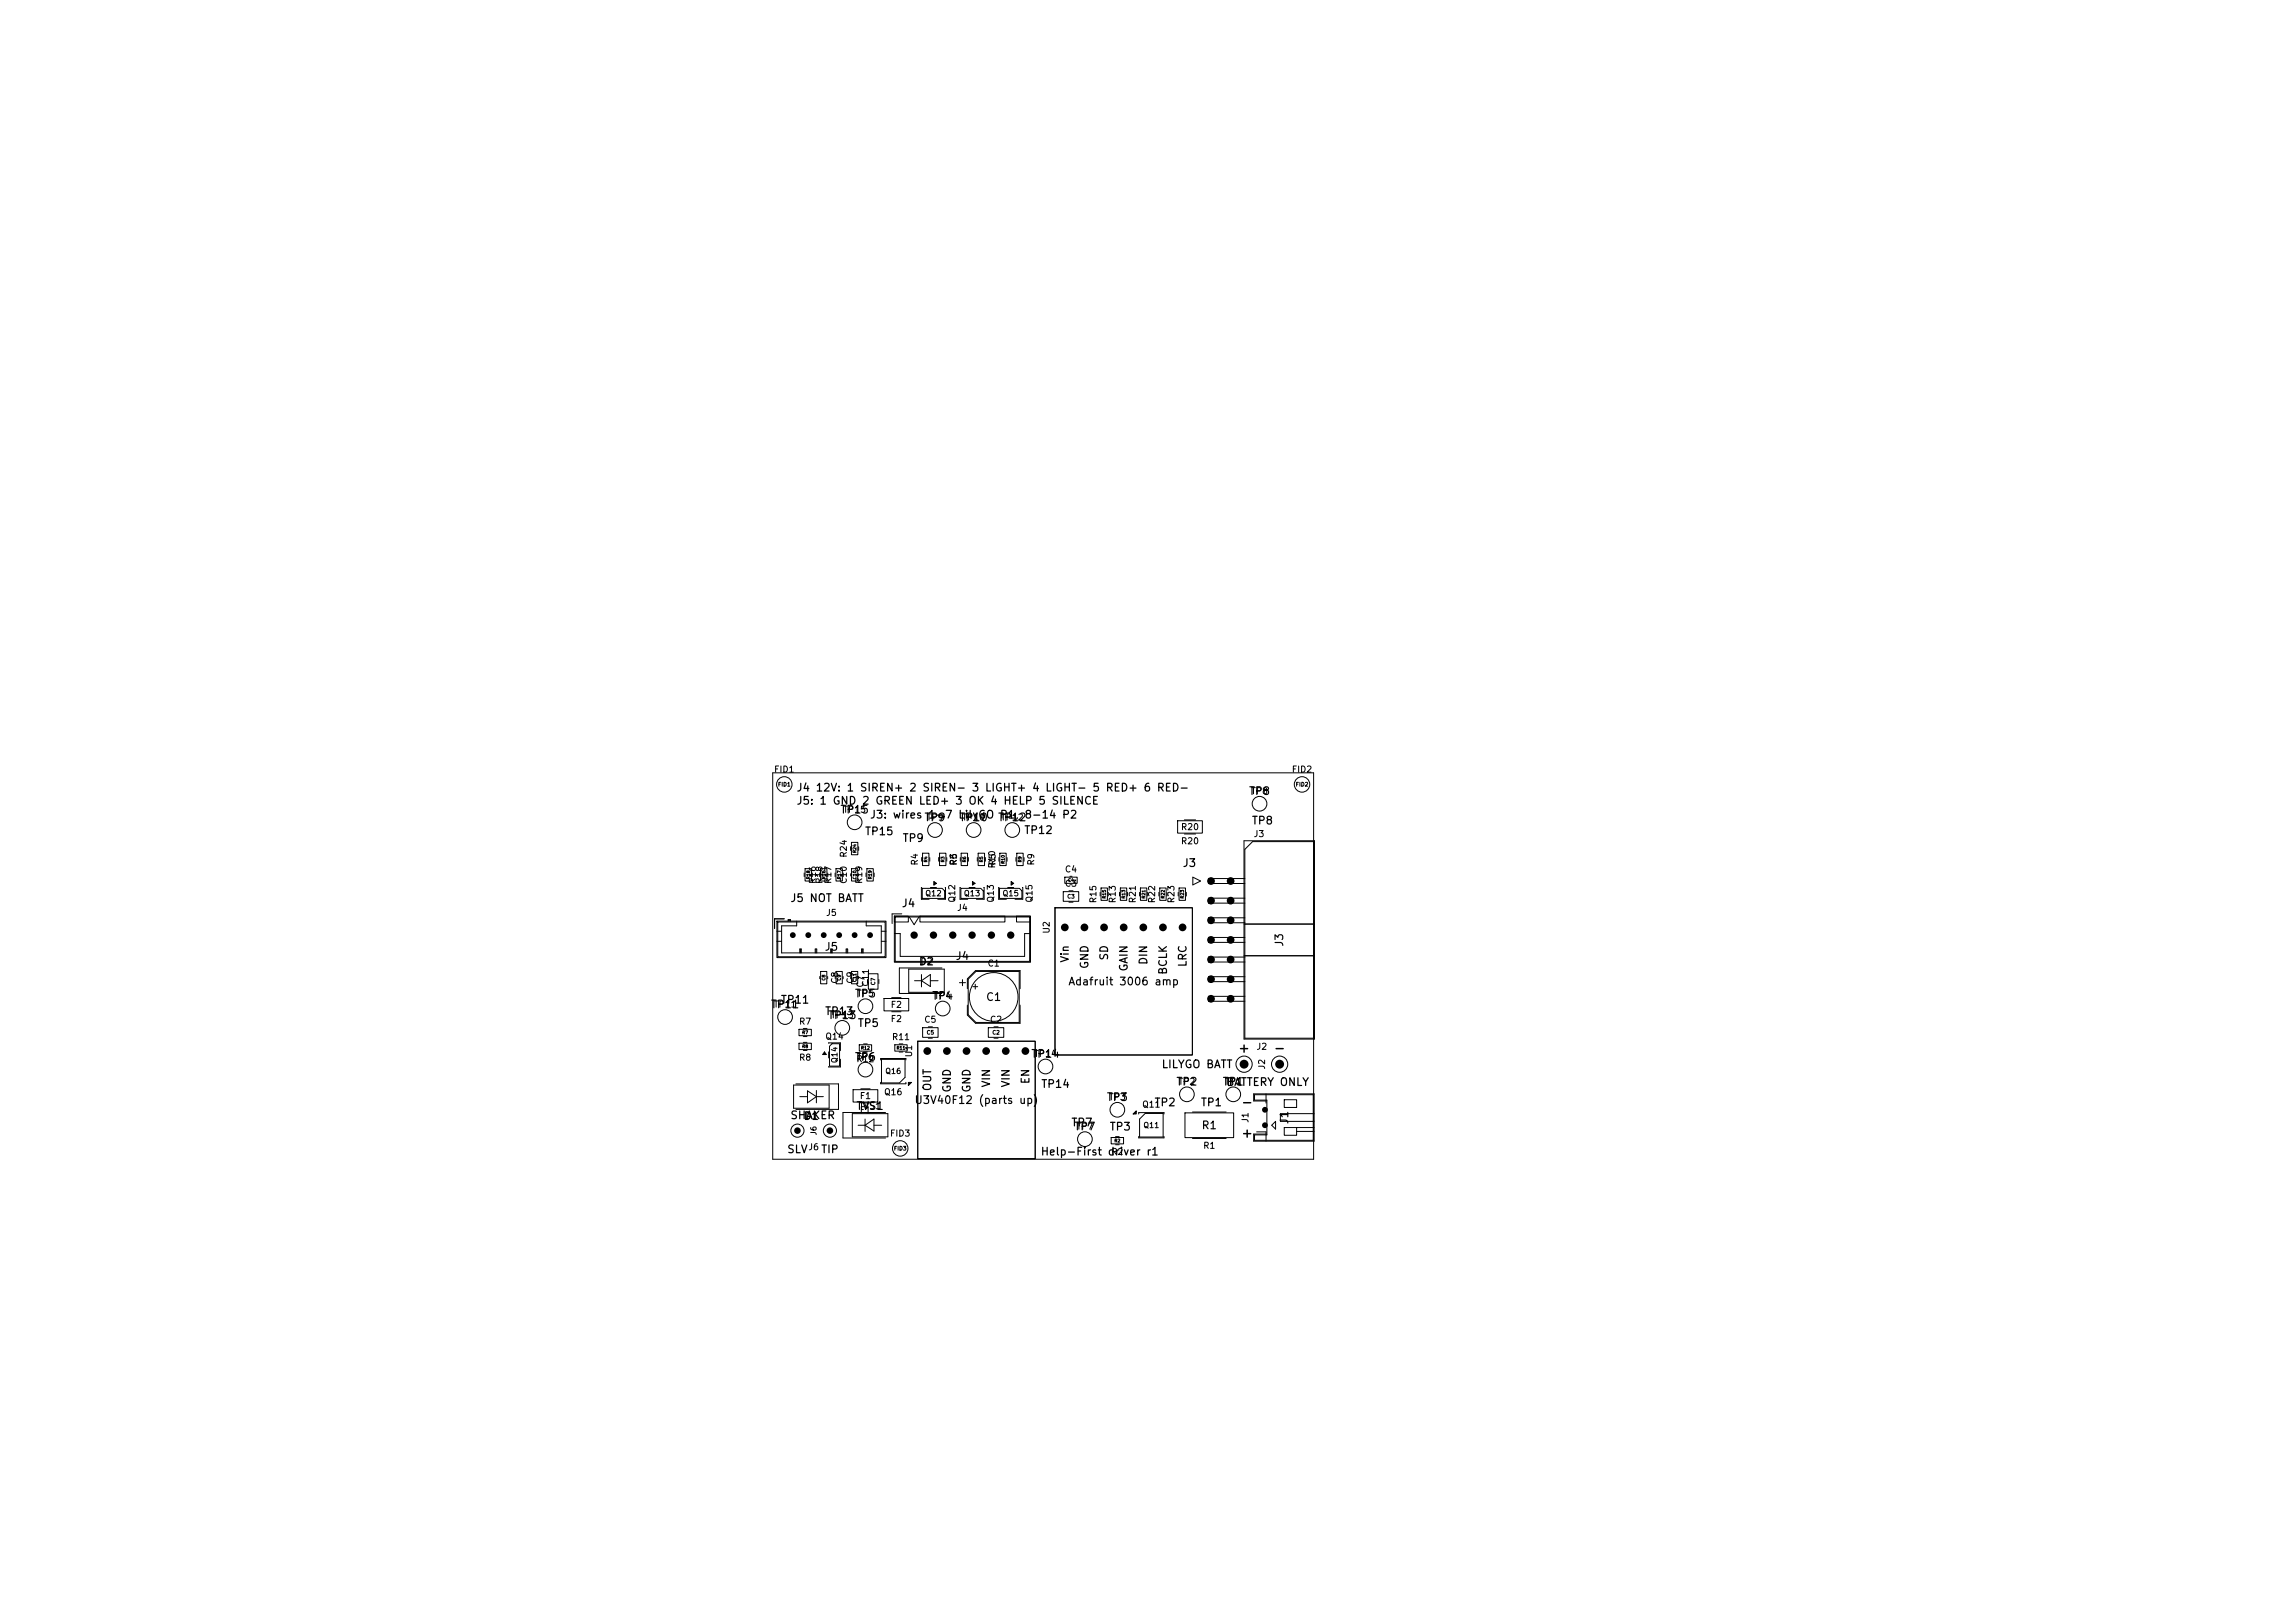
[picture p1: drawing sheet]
<svg xmlns="http://www.w3.org/2000/svg" width="297mm" height="210mm" viewBox="0 0 297 210" stroke-linecap="round" stroke-linejoin="round" font-family="sans-serif">
<defs><g id="words">
<g font-size="1.2">
<text x="160.1" y="136.5">+</text>
<text x="164.7" y="136.5">-</text>
<text x="160.5" y="143.5">-</text>
<text x="160.5" y="147.5">+</text>
</g>
<g font-size="1">
<text x="103" y="102.7">J4 12V: 1 SIREN+ 2 SIREN- 3 LIGHT+ 4 LIGHT- 5 RED+ 6 RED-</text>
<text x="103" y="104.4">J5: 1 GND 2 GREEN LED+ 3 OK 4 HELP 5 SILENCE</text>
<text x="108.7" y="105.5">TP15</text>
<text x="112.5" y="106.2">J3: wires 1-7 LilyGO P1, 8-14 P2</text>
<text x="119.5" y="106.5">TP9</text>
<text x="124.1" y="106.5">TP10</text>
<text x="129.1" y="106.5">TP12</text>
<text x="161.5" y="103.1">TP8</text>
<text x="161.9" y="106.9">TP8</text>
<text x="111.9" y="108.3">TP15</text>
<text x="116.7" y="109.2">TP9</text>
<text x="132.5" y="108.2">TP12</text>
<text x="153" y="112.4">J3</text>
<text x="102.2" y="117">J5 NOT BATT</text>
<text x="116.6" y="117.6">J4</text>
<text x="106.6" y="123.3">J5</text>
<text x="118.8" y="125.2">D2</text>
<text x="123.6" y="124.5">J4</text>
<text x="138.6" y="124.6" transform="rotate(-90 138.6 124.6)">Vin</text>
<text x="141.1" y="125.5" transform="rotate(-90 141.1 125.5)">GND</text>
<text x="143.6" y="124.4" transform="rotate(-90 143.6 124.4)">SD</text>
<text x="146.2" y="125.8" transform="rotate(-90 146.2 125.8)">GAIN</text>
<text x="148.7" y="124.9" transform="rotate(-90 148.7 124.9)">DIN</text>
<text x="153.8" y="125.2" transform="rotate(-90 153.8 125.2)">LRC</text>
<text x="166.3" y="122.6" transform="rotate(-90 166.3 122.6)">J3</text>
<text x="99.7" y="130.7">TP11</text>
<text x="101" y="130.1">TP11</text>
<text x="106.7" y="131.6">TP13</text>
<text x="110.5" y="129.3">TP5</text>
<text x="120.5" y="129.6">TP4</text>
<text x="127.5" y="129.8">C1</text>
<text x="138.2" y="127.7">Adafruit 3006 amp</text>
<text x="151.3" y="126.2" transform="rotate(-90 151.3 126.2)">BCLK</text>
<text x="107.1" y="132.1">TP13</text>
<text x="110.5" y="137.5">TP6</text>
<text x="110.9" y="133.1">TP5</text>
<text x="133.4" y="137.1">TP14</text>
<text x="110.7" y="143.9">TVS1</text>
<text x="118.3" y="143.1">U3V40F12 (parts up)</text>
<text x="120.8" y="141.3" transform="rotate(-90 120.8 141.3)">OUT</text>
<text x="123.3" y="141.5" transform="rotate(-90 123.3 141.5)">GND</text>
<text x="125.8" y="141.5" transform="rotate(-90 125.8 141.5)">GND</text>
<text x="128.4" y="140.8" transform="rotate(-90 128.4 140.8)">VIN</text>
<text x="130.9" y="140.8" transform="rotate(-90 130.9 140.8)">VIN</text>
<text x="133.5" y="140.4" transform="rotate(-90 133.5 140.4)">EN</text>
<text x="134.7" y="141">TP14</text>
<text x="143.1" y="142.7">TP3</text>
<text x="149.3" y="143.4">TP2</text>
<text x="150.3" y="138.5">LILYGO BATT</text>
<text x="152.1" y="140.7">TP2</text>
<text x="155.3" y="143.4">TP1</text>
<text x="158.1" y="140.7">TP1</text>
<text x="158.6" y="140.8">BATTERY ONLY</text>
<text x="101.8" y="149.5">SLV</text>
<text x="102.2" y="145.1">SHAKER</text>
<text x="103.9" y="145.2">D1</text>
<text x="106.2" y="149.5">TIP</text>
<text x="134.6" y="149.8">Help-First driver r1</text>
<text x="138.6" y="146">TP7</text>
<text x="138.9" y="146.5">TP7</text>
<text x="143.5" y="146.5">TP3</text>
<text x="155.4" y="146.4">R1</text>
<text x="167" y="145.6" transform="rotate(-90 167 145.6)">J1</text>
</g>
<g font-size=".8">
<text x="100.1" y="100.2">FID1</text>
<text x="167.1" y="100.2">FID2</text>
<text x="109.1" y="105.4">TP15</text>
<text x="124.5" y="106.4">TP10</text>
<text x="129.5" y="106.4">TP12</text>
<text x="152.8" y="107.6">R20</text>
<text x="109.8" y="111" transform="rotate(-90 109.8 111)">R24</text>
<text x="119" y="112.1" transform="rotate(-90 119 112.1)">R4</text>
<text x="124" y="112.1" transform="rotate(-90 124 112.1)">R6</text>
<text x="124" y="112.1" transform="rotate(-90 124 112.1)">R3</text>
<text x="129" y="112.4" transform="rotate(-90 129 112.4)">R10</text>
<text x="129" y="112.1" transform="rotate(-90 129 112.1)">R5</text>
<text x="134" y="112.1" transform="rotate(-90 134 112.1)">R9</text>
<text x="137.7" y="113.1">C4</text>
<text x="152.8" y="109.4">R20</text>
<text x="162.2" y="108.5">J3</text>
<text x="105.8" y="114.4" transform="rotate(-90 105.8 114.4)">R16</text>
<text x="106.6" y="114.4" transform="rotate(-90 106.6 114.4)">R18</text>
<text x="106.8" y="118.7">J5</text>
<text x="107.8" y="114.4" transform="rotate(-90 107.8 114.4)">R17</text>
<text x="109.8" y="114.4" transform="rotate(-90 109.8 114.4)">C10</text>
<text x="111.8" y="114.4" transform="rotate(-90 111.8 114.4)">R19</text>
<text x="123.8" y="118.1">J4</text>
<text x="123.8" y="116.9" transform="rotate(-90 123.8 116.9)">Q12</text>
<text x="128.8" y="116.9" transform="rotate(-90 128.8 116.9)">Q13</text>
<text x="133.8" y="116.9" transform="rotate(-90 133.8 116.9)">Q15</text>
<text x="137.7" y="114.9">C3</text>
<text x="142.1" y="116.9" transform="rotate(-90 142.1 116.9)">R15</text>
<text x="144.6" y="116.9" transform="rotate(-90 144.6 116.9)">R13</text>
<text x="147.2" y="116.9" transform="rotate(-90 147.2 116.9)">R21</text>
<text x="149.7" y="116.9" transform="rotate(-90 149.7 116.9)">R22</text>
<text x="152.2" y="116.9" transform="rotate(-90 152.2 116.9)">R23</text>
<text x="127.7" y="125.3">C1</text>
<text x="136" y="120.9" transform="rotate(-90 136 120.9)">U2</text>
<text x="100.1" y="130.6">TP11</text>
<text x="107.5" y="132">TP13</text>
<text x="108.6" y="127.4" transform="rotate(-90 108.6 127.4)">C8</text>
<text x="110.6" y="127.4" transform="rotate(-90 110.6 127.4)">C9</text>
<text x="111.9" y="127.9" transform="rotate(-90 111.9 127.9)">C7</text>
<text x="112.6" y="127.7" transform="rotate(-90 112.6 127.7)">C11</text>
<text x="115.2" y="130.6">F2</text>
<text x="103.3" y="137.4">R8</text>
<text x="103.3" y="132.8">R7</text>
<text x="106.7" y="134.7">Q14</text>
<text x="110.8" y="137.6">R12</text>
<text x="115.2" y="132.4">F2</text>
<text x="115.4" y="134.8">R11</text>
<text x="118.2" y="136.9" transform="rotate(-90 118.2 136.9)">U1</text>
<text x="119.5" y="132.5">C5</text>
<text x="128" y="132.5">C2</text>
<text x="133.8" y="137">TP14</text>
<text x="162.5" y="136">J2</text>
<text x="111.1" y="143.7">TVS1</text>
<text x="111.2" y="142.4">F1</text>
<text x="114.3" y="141.9">Q16</text>
<text x="147.7" y="143.5">Q11</text>
<text x="163.9" y="138.5" transform="rotate(-90 163.9 138.5)">J2</text>
<text x="104.5" y="149">J6</text>
<text x="111.2" y="144.2">F1</text>
<text x="115.1" y="147.3">FID3</text>
<text x="143.7" y="149.6">R2</text>
<text x="155.6" y="148.8">R1</text>
<text x="161.8" y="145.4" transform="rotate(-90 161.8 145.4)">J1</text>
</g>
<g font-size=".7">
<text x="119.7" y="116.1">Q12</text>
<text x="124.7" y="116.1">Q13</text>
<text x="129.7" y="116.1">Q15</text>
<text x="108.5" y="137.6" transform="rotate(-90 108.5 137.6)">Q14</text>
<text x="114.5" y="139.1">Q16</text>
<text x="105.8" y="147" transform="rotate(-90 105.8 147)">J6</text>
<text x="147.9" y="146.1">Q11</text>
</g>
<g font-size=".5">
<text x="100.6" y="101.9">FID1</text>
<text x="167.6" y="101.9">FID2</text>
<text x="138.1" y="116.4">C3</text>
<text x="113.4" y="127.5" transform="rotate(-90 113.4 127.5)">C7</text>
<text x="119.9" y="134">C5</text>
<text x="128.4" y="134">C2</text>
<text x="115.6" y="149">FID3</text>
</g>
<g font-size=".4">
<text x="104.9" y="113.8" transform="rotate(-90 104.9 113.8)">R18</text>
<text x="106.9" y="113.8" transform="rotate(-90 106.9 113.8)">R16</text>
<text x="108.9" y="113.8" transform="rotate(-90 108.9 113.8)">R17</text>
<text x="110.9" y="113.8" transform="rotate(-90 110.9 113.8)">C10</text>
<text x="110.9" y="110.4" transform="rotate(-90 110.9 110.4)">R24</text>
<text x="112.9" y="113.8" transform="rotate(-90 112.9 113.8)">R19</text>
<text x="120.1" y="111.6" transform="rotate(-90 120.1 111.6)">R4</text>
<text x="122.3" y="111.6" transform="rotate(-90 122.3 111.6)">R3</text>
<text x="125.1" y="111.6" transform="rotate(-90 125.1 111.6)">R6</text>
<text x="127.3" y="111.6" transform="rotate(-90 127.3 111.6)">R5</text>
<text x="130.1" y="111.8" transform="rotate(-90 130.1 111.8)">R10</text>
<text x="132.3" y="111.6" transform="rotate(-90 132.3 111.6)">R9</text>
<text x="138.2" y="114.2">C4</text>
<text x="143.2" y="116.3" transform="rotate(-90 143.2 116.3)">R15</text>
<text x="145.7" y="116.3" transform="rotate(-90 145.7 116.3)">R13</text>
<text x="148.3" y="116.3" transform="rotate(-90 148.3 116.3)">R21</text>
<text x="150.8" y="116.3" transform="rotate(-90 150.8 116.3)">R22</text>
<text x="153.3" y="116.3" transform="rotate(-90 153.3 116.3)">R23</text>
<text x="106.9" y="126.9" transform="rotate(-90 106.9 126.9)">C8</text>
<text x="108.9" y="126.9" transform="rotate(-90 108.9 126.9)">C9</text>
<text x="110.9" y="127.1" transform="rotate(-90 110.9 127.1)">C11</text>
<text x="103.8" y="135.7">R8</text>
<text x="103.8" y="133.9">R7</text>
<text x="111.4" y="135.9">R12</text>
<text x="116" y="135.9">R11</text>
<text x="144.2" y="147.9">R2</text>
</g>
</g></defs>
<g fill="none" stroke="#000" stroke-width=".13">
<path d="M100 100h70v50h-70zM100.5 119.2h14.2v4.7h-14.2zM100.7 119.3h13.8v4.5h-13.8zM101.5 118.9h-1.3v1.2M102 119.2v-.2h.3v.2M102 119.1h.3M103.1 119.2v.6h-1.9v3.5h12.8v-3.5h-1.9v-.6M104.1 113v.4M104.2 112.4h.8v1.6h-.8zM105.1 113v.4M106.1 113v.4M106.2 112.4h.8v1.6h-.8z"/>
<path d="M107.1 113v.4M108.1 113v.4M108.2 112.4h.8v1.6h-.8zM109.1 113v.4M110.1 109.6v.4M110.1 113.1v.2M110.2 109h.8v1.6h-.8zM110.2 112.4h.8v1.6h-.8zM111.1 113.1v.2M111.1 109.6v.4M112.1 113v.4M112.2 112.4h.8v1.6h-.8z"/>
<path d="M113.1 113v.4M115.7 118.5h17.7v6h-17.7zM115.8 118.5h1.7v.8h-1.7zM115.8 118.7h17.4v5.7h-17.4zM116.7 118.3h-1.2v1.2M117.7 118.7l.6 1 .6-1M119.1 118.5h11v.8h-11zM119.3 111v.4M119.3 114.8l-.1 1.6h1M119.4 114.9h2.5l.3 .4v.9h-2.8zM119.4 110.4h.8v1.6h-.8zM120.3 111v.4"/>
<path d="M120.4 114.8h.8M120.8 114.1l.4 .2-.4 .2zM121.5 111v.4M121.6 110.4h.8v1.6h-.8zM122.3 114.8l.1 1.6h-1M122.5 111v.4M124.3 111v.4M124.3 114.8l-.1 1.6h1M124.4 114.9h2.5l.3 .4v.9h-2.8zM124.4 110.4h.8v1.6h-.8zM125.3 111v.4M125.4 114.8h.8"/>
<path d="M125.8 114.1l.4 .2-.4 .2zM126.5 111v.4M126.6 110.4h.8v1.6h-.8zM127.3 114.8l.1 1.6h-1M127.5 111v.4M129.3 111v.4M129.3 114.8l-.1 1.6h1M129.4 114.9h2.5l.3 .4v.9h-2.8zM129.4 110.4h.8v1.6h-.8zM130.3 111v.4M130.4 114.8h.8M130.8 114.1l.4 .2-.4 .2z"/>
<path d="M131.5 111v.4M131.5 118.5h1.8v.8h-1.8zM131.6 110.4h.8v1.6h-.8zM132.3 114.8l.1 1.6h-1M132.5 111v.4M136.5 117.5h17.8v19h-17.8zM137.6 115.4h2v1.2h-2zM137.8 113.5h1.6v.8h-1.6zM138.3 115.3h.6M138.3 116.7h.6M138.5 113.4h.2M138.5 114.4h.2"/>
<path d="M142.4 115.5v.4M142.5 114.9h.8v1.6h-.8zM143.4 115.5v.4M144.9 115.5v.4M145 114.9h.8v1.6h-.8zM145.9 115.5v.4M147.5 115.5v.4M147.6 114.9h.8v1.6h-.8zM148.5 115.5v.4M150 115.5v.4M150.1 114.9h.8v1.6h-.8zM151 115.5v.4"/>
<path d="M152.4 106.2h3.2v1.6h-3.2zM152.5 115.5v.4M152.6 114.9h.8v1.6h-.8zM153.3 106.1h1.4M153.3 107.9h1.4M153.5 115.5v.4M154.4 113.5l1 .5-1 .5zM161 119.6h9.1M161 108.8h9.1v25.7h-9.1zM161.1 113.7h-4.7v.6h4.7M161.1 116.2h-4.7v.7h4.7M161.1 118.8h-4.7v.6h4.7"/>
<path d="M170 108.9h-7.9l-1 1v24.4h8.9M100.5 120.5h.7M100.5 121.8h.7M103.4 135h1.6v.8h-1.6zM103.4 133.2h1.6v.8h-1.6zM103.5 123.3v-.5h.2v.5M103.6 122.8v.5M104 134.9h.4M104 135.9h.4M104 133.1h.4M104 134.1h.4M105.5 123.3v-.5h.2v.5"/>
<path d="M105.6 122.8v.5M106.1 126.4v.2M106.2 125.7h.8v1.6h-.8zM106.7 136.1l.2 .4h-.4zM107.1 126.4v.2M107.2 135l1.6-.1v1M107.2 136.1v.8M107.5 123.3v-.5h.2v.5M107.6 122.8v.5M107.7 135.1h1v2.8h-1.3v-2.5zM108.1 126.4v.2M108.2 125.7h.8v1.6h-.8z"/>
<path d="M108.8 137.1v1l-1.6-.1M109.1 126.4v.2M109.5 123.3v-.5h.2v.5M109.6 122.8v.5M110.1 126.4v.2M110.2 125.7h.8v1.6h-.8zM111.1 126.4v.2M111.2 135.2h1.6v.8h-1.6zM111.5 123.3v-.5h.2v.5M111.6 122.8v.5M111.8 135.1h.4M111.8 136.1h.4"/>
<path d="M112.3 126.7v.6M112.4 126h1.2v2h-1.2zM113.7 126.7v.6M114 137.2v-.2h3.2v.2M114 120.5h.7M114 121.8h.7M114.1 137.1h3v2.3l-.7 .7h-2.3zM114.4 129.2h3.2v1.6h-3.2zM115.4 129.1h1.2M115.4 130.9h1.2M115.8 120.8h.7v3h16.1v-3h.7M115.8 135.2h1.6v.8h-1.6z"/>
<path d="M116.4 135.1h.4M116.4 136.1h.4M117.6 125.4h4.6v3h-4.6zM118.3 126.9h1M118.8 134.7h15.2v15.2h-15.2zM119.3 126.1v1.6M119.3 126.9l1.1-.8v1.6zM119.4 133h2v1.2h-2zM120.1 134.3h.6M120.1 132.9h.6M120.4 126.9h1M121.9 125.3h-5.5v3.3h5.5"/>
<path d="M124.2 127.2h.7M124.6 126.8v.7M125.2 127.9v-1.2l1.1-1.1h5.7v2.3M125.2 130.1v1.2l1.1 1.1h5.7v-2.3M125.9 127.7h.6M126.2 127.4v.6M126.3 125.7h5.6v6.6h-5.6l-1-1v-4.6zM127.9 133h2v1.2h-2zM128.6 134.3h.6M128.6 132.9h.6M161 123.7h9.1M161.1 121.3h-4.7v.6h4.7"/>
<path d="M161.1 123.8h-4.7v.7h4.7M161.1 126.4h-4.7v.6h4.7M161.1 128.9h-4.7v.7h4.7M102.7 140.4h4.6v3h-4.6zM103 140.3h5.5v3.3h-5.5M103.5 141.9h1M104.5 141.1l1.1 .8-1.1 .8zM105.6 141.9h1M105.6 141.1v1.6M110.3 144.1h4.6v3h-4.6zM110.4 141h3.2v1.6h-3.2zM111 145.6h1"/>
<path d="M111.4 140.9h1.2M111.4 142.7h1.2M112 144.8v1.6M112 145.6l1.1-.8v1.6zM113.1 145.6h1M114 140.1v.1h3.2v-.1M114.6 144h-5.5v3.3h5.5M117.6 140.1h.4l-.4 .4zM143.8 147.2h1.6v.8h-1.6zM144.4 147.1h.4M144.4 148.1h.4M147 143.7v.4h-.4z"/>
<path d="M147.4 144.2v-.2h3.2v.2M147.4 147.1v.1h3.2v-.1M147.5 144.8l.7-.7h2.3v3h-3zM153.3 144h6.3v3.2h-6.3zM154.3 143.9h4.4M154.3 147.3h4.4M162.4 141.7h7.5v5.9h-7.5v-.7h1.5v-4.5h-1.5zM162.6 146.5h1.2v1.2M163.8 142.5h-1.6v-1h7.9v6.2h-7.9v-1h1.6M163.8 141.5v1.2M165.1 145.1v1l-.5-.5zM166.2 142.3h1.6v1h-1.6z"/>
<path d="M166.2 145.9h1.6v1h-1.6zM167.8 145.9h2.3M167.8 146.4h2.3M170.1 144.1h-4.4v1h4.4"/>
<circle cx="101.5" cy="101.5" r="1"/>
<circle cx="110.6" cy="106.4" r=".95"/>
<circle cx="121" cy="107.4" r=".95"/>
<circle cx="126" cy="107.4" r=".95"/>
<circle cx="131" cy="107.4" r=".95"/>
<circle cx="163" cy="104" r=".95"/>
<circle cx="168.5" cy="101.5" r="1"/>
<circle cx="101.6" cy="131.6" r=".95"/>
<circle cx="109" cy="133" r=".95"/>
<circle cx="112" cy="138.4" r=".95"/>
<circle cx="112" cy="130.2" r=".95"/>
<circle cx="122" cy="130.5" r=".95"/>
<circle cx="128.6" cy="129" r="3.1"/>
<circle cx="135.3" cy="138" r=".95"/>
<circle cx="161" cy="137.7" r="1.05"/>
<circle cx="165.6" cy="137.7" r="1.05"/>
<circle cx="103.2" cy="146.3" r=".85"/>
<circle cx="107.4" cy="146.3" r=".85"/>
<circle cx="116.5" cy="148.6" r="1"/>
<circle cx="140.4" cy="147.4" r=".95"/>
<circle cx="144.6" cy="143.6" r=".95"/>
<circle cx="153.6" cy="141.6" r=".95"/>
<circle cx="159.6" cy="141.6" r=".95"/>
</g>
<g fill="#000">
<path d="M120.8 114.1l.4 .2-.4 .2zM125.8 114.1l.4 .2-.4 .2zM130.8 114.1l.4 .2-.4 .2zM106.7 136.1l.2 .4h-.4zM117.6 140.1h.4l-.4 .4zM147 143.7v.4h-.4z"/>
<circle cx="137.8" cy="120" r=".5"/>
<circle cx="140.3" cy="120" r=".5"/>
<circle cx="142.9" cy="120" r=".5"/>
<circle cx="145.4" cy="120" r=".5"/>
<circle cx="148" cy="120" r=".5"/>
<circle cx="150.5" cy="120" r=".5"/>
<circle cx="153" cy="120" r=".5"/>
<circle cx="156.7" cy="119.1" r=".5"/>
<circle cx="156.7" cy="116.5" r=".5"/>
<circle cx="156.7" cy="114" r=".5"/>
<circle cx="159.3" cy="114" r=".5"/>
<circle cx="159.3" cy="116.5" r=".5"/>
<circle cx="159.3" cy="119.1" r=".5"/>
<circle cx="102.6" cy="121" r=".37"/>
<circle cx="104.6" cy="121" r=".37"/>
<circle cx="106.6" cy="121" r=".37"/>
<circle cx="108.6" cy="121" r=".37"/>
<circle cx="110.6" cy="121" r=".37"/>
<circle cx="112.6" cy="121" r=".37"/>
<circle cx="118.3" cy="121" r=".47"/>
<circle cx="120" cy="136" r=".5"/>
<circle cx="120.8" cy="121" r=".48"/>
<circle cx="122.5" cy="136" r=".5"/>
<circle cx="123.3" cy="121" r=".47"/>
<circle cx="125.1" cy="136" r=".5"/>
<circle cx="125.8" cy="121" r=".47"/>
<circle cx="127.6" cy="136" r=".5"/>
<circle cx="128.3" cy="121" r=".47"/>
<circle cx="130.2" cy="136" r=".5"/>
<circle cx="130.8" cy="121" r=".47"/>
<circle cx="132.7" cy="136" r=".5"/>
<circle cx="156.7" cy="129.2" r=".5"/>
<circle cx="156.7" cy="124.2" r=".5"/>
<circle cx="156.7" cy="121.6" r=".5"/>
<circle cx="156.7" cy="126.7" r=".5"/>
<circle cx="159.3" cy="129.2" r=".5"/>
<circle cx="159.3" cy="121.6" r=".5"/>
<circle cx="159.3" cy="124.2" r=".5"/>
<circle cx="159.3" cy="126.7" r=".5"/>
<circle cx="161" cy="137.7" r=".58"/>
<circle cx="165.6" cy="137.7" r=".57"/>
<circle cx="103.2" cy="146.3" r=".42"/>
<circle cx="107.4" cy="146.3" r=".43"/>
<circle cx="163.7" cy="143.6" r=".37"/>
<circle cx="163.7" cy="145.6" r=".37"/>
</g>
<use href="#words"/>
</svg>
